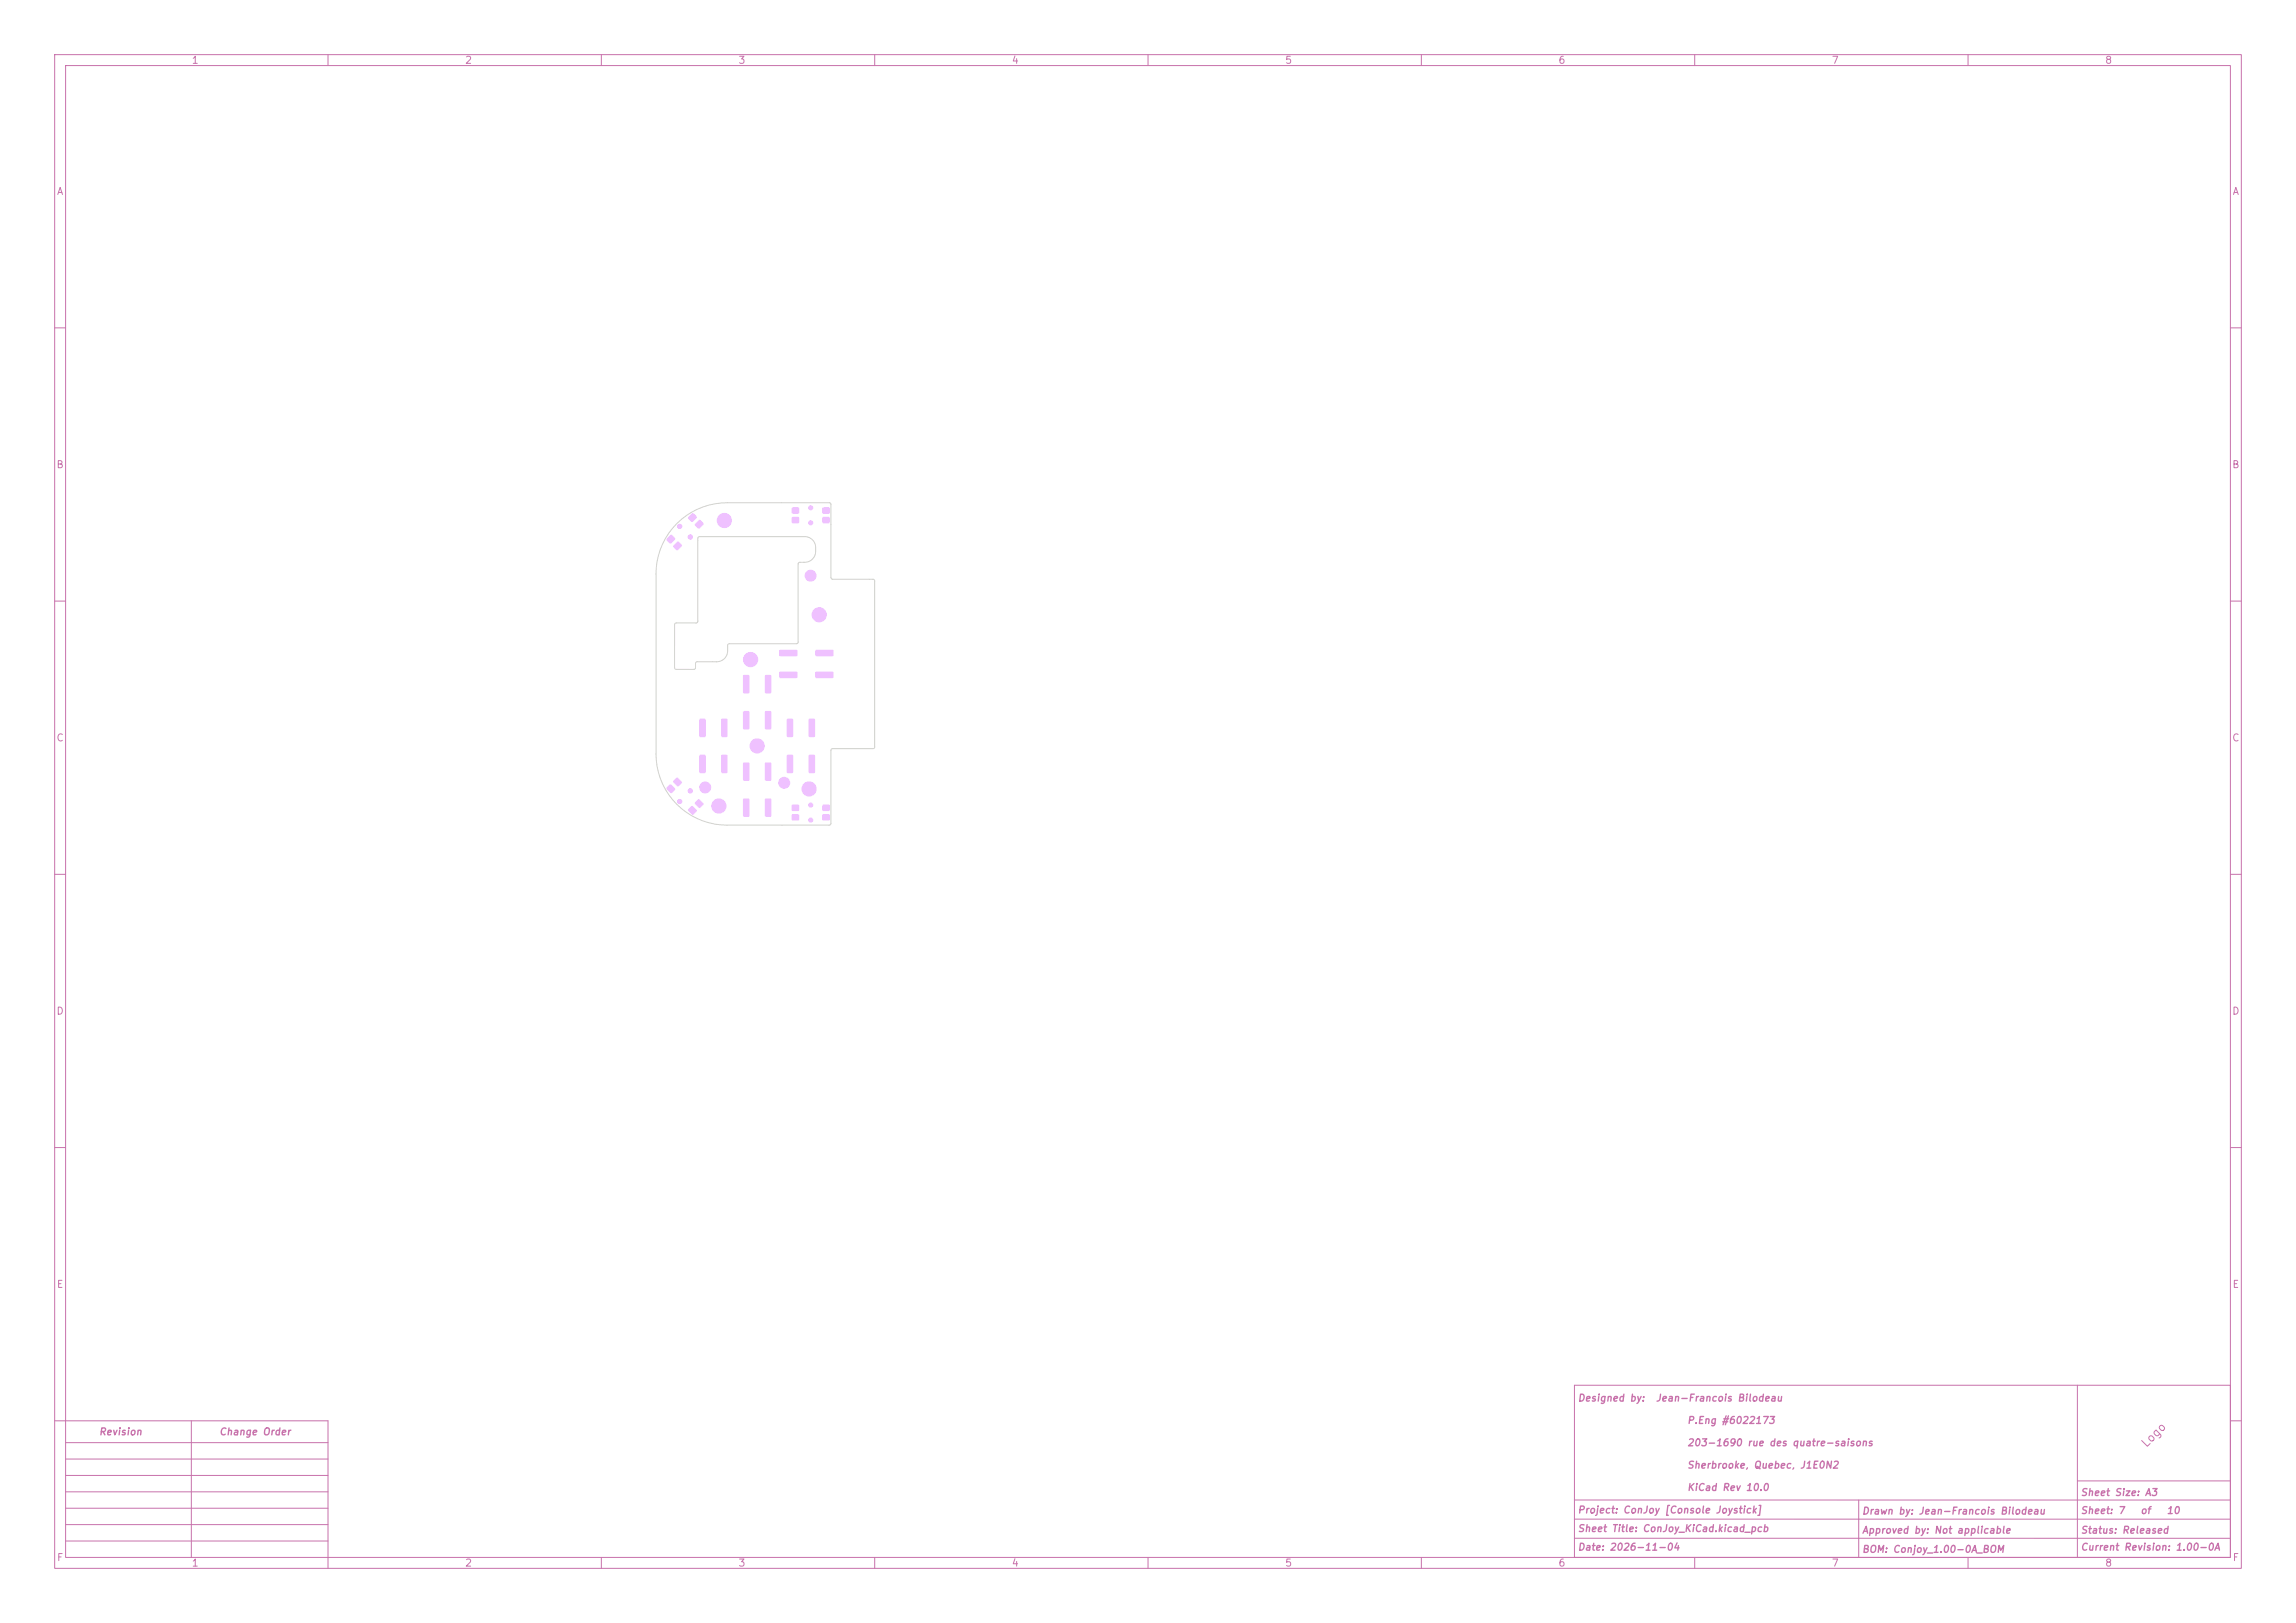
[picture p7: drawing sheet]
<svg xmlns="http://www.w3.org/2000/svg" width="420mm" height="297mm" viewBox="0 0 420 297" stroke-linecap="round" stroke-linejoin="round" font-family="sans-serif">
<defs><g id="words">
<text font-size="1.5" fill="#c872ab" x="392.8" y="265.3" transform="rotate(-45 392.8 265.3)">Logo</text>
<g font-size="1.3" fill="#c872ab">
<text x="35" y="12">1</text>
<text x="85" y="12">2</text>
<text x="135" y="12">3</text>
<text x="185" y="12">4</text>
<text x="235" y="12">5</text>
<text x="285" y="12">6</text>
<text x="335" y="12">7</text>
<text x="385" y="12">8</text>
<text x="10.3" y="36">A</text>
<text x="408.3" y="36">A</text>
<text x="10.2" y="86">B</text>
<text x="408.2" y="86">B</text>
<text x="10.2" y="136">C</text>
<text x="408.2" y="136">C</text>
<text x="10.2" y="186">D</text>
<text x="408.2" y="186">D</text>
<text x="10.3" y="236">E</text>
<text x="408.3" y="236">E</text>
<text x="288.5" y="256.8">Designed by:</text>
<text x="302.8" y="256.8">Jean-Francois Bilodeau</text>
<text x="18" y="263">Revision</text>
<text x="40" y="263">Change Order</text>
<text x="308.5" y="260.9">P.Eng #6022173</text>
<text x="308.5" y="265">203-1690 rue des quatre-saisons</text>
<text x="308.5" y="269">Sherbrooke, Quebec, J1E0N2</text>
<text x="308.5" y="273.1">KiCad Rev 10.0</text>
<text x="380.5" y="274.1">Sheet Size: A3</text>
<text x="288.5" y="277.3">Project: ConJoy [Console Joystick]</text>
<text x="288.5" y="280.7">Sheet Title: ConJoy_KiCad.kicad_pcb</text>
<text x="340.5" y="277.5">Drawn by: Jean-Francois Bilodeau</text>
<text x="340.5" y="281">Approved by: Not applicable</text>
<text x="380.5" y="277.4">Sheet: 7</text>
<text x="380.5" y="281">Status: Released</text>
<text x="391.4" y="277.4">of</text>
<text x="396.2" y="277.4">10</text>
<text x="10.3" y="286">F</text>
<text x="35" y="287">1</text>
<text x="85" y="287">2</text>
<text x="135" y="287">3</text>
<text x="185" y="287">4</text>
<text x="235" y="287">5</text>
<text x="285" y="287">6</text>
<text x="288.5" y="284.1">Date: 2026-11-04</text>
<text x="335" y="287">7</text>
<text x="340.5" y="284.5">BOM: Conjoy_1.00-0A_BOM</text>
<text x="380.5" y="284.1">Current Revision: 1.00-0A</text>
<text x="385" y="287">8</text>
<text x="408.3" y="286">F</text>
</g>
</g></defs>
<g fill="none" stroke="#c872ab" stroke-width=".18">
<path d="M10 10h400v277h-400zM12 12h396v273h-396zM60 10v2M110 10v2M160 10v2M210 10v2M260 10v2M310 10v2M360 10v2M10 60h2M408 60h2M10 110h2"/>
<path d="M408 110h2M10 160h2M408 160h2M10 210h2M408 210h2M288 253.5h120v31.5h-120zM380 253.5v31.5M10 260h50v27M12 264h48M12 267h48M12 270h48M12 273h48"/>
<path d="M12 276h48M12 279h48M35 260v25M288 278h120M288 274.5h120M340 274.5v10.5M380 271h28M408 260h2M12 282h48M110 285v2M160 285v2M210 285v2"/>
<path d="M260 285v2M288 281.5h120M310 285v2M360 285v2"/>
</g>
<g fill="#efc1ff">
<path d="M142.6 119l3.1-.1 .2 .2v.8l-.3 .2h-2.9l-.2-.2z"/>
<path d="M149.2 119l3.1-.1 .2 .2v.8l-.3 .2h-2.9l-.2-.2z"/>
<path d="M142.6 123l3.1-.1 .2 .2v.8l-.3 .2h-2.9l-.2-.2z"/>
<path d="M149.2 123l3.1-.1 .2 .2v.8l-.3 .2h-2.9l-.2-.2z"/>
<path d="M140 123.6l.9-.1 .2 .2v2.9l-.2 .3h-.8l-.2-.2z"/>
<path d="M140 130.2l.9-.1 .2 .2v2.9l-.2 .3h-.8l-.2-.2z"/>
<path d="M136 123.6l.8-.1 .3 .2v2.9l-.2 .3h-.7l-.3-.2z"/>
<path d="M136 130.2l.8-.1 .3 .2v2.9l-.2 .3h-.7l-.3-.2z"/>
<path d="M148 131.6l.9-.1 .2 .2v3l-.2 .2h-.7l-.3-.2z"/>
<path d="M148 138.2l.9-.1 .2 .2v2.9l-.2 .3h-.7l-.3-.2z"/>
<path d="M144 131.6l.8-.1 .3 .2v3l-.2 .2h-.8l-.2-.2z"/>
<path d="M144 138.2l.8-.1 .3 .2v2.9l-.2 .3h-.8l-.2-.2z"/>
<path d="M140 139.6l.9-.1 .2 .2v3l-.2 .2h-.8l-.2-.2z"/>
<path d="M140 146.2l.9-.1 .2 .2v3l-.2 .2h-.8l-.2-.2z"/>
<path d="M136 139.6l.8-.1 .3 .2v3l-.2 .2h-.7l-.3-.2z"/>
<path d="M136 146.2l.8-.1 .3 .2v3l-.2 .2h-.7l-.3-.2z"/>
</g>
<g fill="#efc1ff" stroke="#efc1ff" stroke-width=".18">
<circle cx="129" cy="144.1" r="1"/>
<circle cx="148.3" cy="105.3" r="1"/>
<circle cx="143.4" cy="143.2" r="1"/>
</g>
<g fill="#efc1ff">
<path d="M132 131.6l.8-.1 .3 .2v3l-.2 .2h-.8l-.2-.2z"/>
<path d="M132 138.2l.8-.1 .3 .2v2.9l-.2 .3h-.8l-.2-.2z"/>
<path d="M128 131.6l.9-.1 .2 .2v3l-.2 .2h-.7l-.3-.2z"/>
<path d="M128 138.2l.9-.1 .2 .2v2.9l-.2 .3h-.7l-.3-.2z"/>
</g>
<g fill="#efc1ff" stroke="#efc1ff" stroke-width=".18">
<circle cx="126.3" cy="144.7" r=".37"/>
<circle cx="124.3" cy="146.7" r=".37"/>
</g>
<g fill="#efc1ff">
<path d="M123.7 142.4h.3l.7 .7v.2l-.6 .6-.3-.1-.7-.7 .1-.2z"/>
<path d="M127.7 146.3h.3l.7 .7-.1 .3-.5 .6-.3-.1-.7-.7 .1-.3z"/>
<path d="M122.5 143.6h.3l.7 .7-.1 .3-.5 .5h-.3l-.7-.7 .1-.3z"/>
<path d="M126.4 147.6h.4l.7 .7-.1 .2-.6 .6-.2-.1-.7-.7v-.2z"/>
</g>
<g fill="#efc1ff" stroke="#efc1ff" stroke-width=".18">
<circle cx="126.3" cy="98.3" r=".37"/>
<circle cx="124.3" cy="96.3" r=".37"/>
</g>
<g fill="#efc1ff">
<path d="M127.2 95.8l.8-.7 .7 .8-.9 .9-.6-.6z"/>
<path d="M123.2 99.8l.8-.7 .8 .7-.9 .9-.7-.6z"/>
<path d="M125.9 94.6l.8-.7 .8 .7-.9 .9-.7-.6z"/>
<path d="M122 98.6l.8-.8 .7 .8-.9 .9-.6-.6z"/>
</g>
<g fill="#efc1ff" stroke="#efc1ff" stroke-width=".18">
<circle cx="148.3" cy="147.3" r=".37"/>
<circle cx="148.3" cy="150.1" r=".37"/>
</g>
<g fill="#efc1ff">
<path d="M144.9 147.3h1.2v1.1h-1.2z"/>
<path d="M150.5 147.3h1.2v1.1h-1.2z"/>
<path d="M144.9 149h1.2v1.1h-1.2z"/>
<path d="M150.5 149h1.2v1.1h-1.2z"/>
</g>
<g fill="#efc1ff" stroke="#efc1ff" stroke-width=".18">
<circle cx="148.3" cy="95.7" r=".37"/>
<circle cx="148.3" cy="92.9" r=".37"/>
</g>
<g fill="#efc1ff">
<path d="M150.5 94.6h1.2v1.1h-1.2z"/>
<path d="M144.9 94.6h1.2v1.1h-1.2z"/>
<path d="M150.5 92.9h1.2v1.1h-1.2z"/>
<path d="M144.9 92.9h1.2v1.1h-1.2z"/>
</g>
<g fill="#efc1ff" stroke="#efc1ff" stroke-width=".18">
<circle cx="124.3" cy="146.7" r=".37"/>
<circle cx="126.3" cy="144.7" r=".37"/>
<circle cx="137.3" cy="120.7" r="1.3"/>
<circle cx="149.9" cy="112.5" r="1.3"/>
<circle cx="131.5" cy="147.5" r="1.3"/>
<circle cx="138.5" cy="136.5" r="1.3"/>
<circle cx="148" cy="144.4" r="1.3"/>
<circle cx="124.3" cy="96.3" r=".37"/>
<circle cx="126.3" cy="98.3" r=".37"/>
<circle cx="132.5" cy="95.2" r="1.3"/>
</g>
<path d="M123.8 95.8a13 13 0 0 1 9.2-3.8h18.9l.1 .3v13.5l.3 .2h7.4l.3 .3v30.5l-.3 .2h-7.4l-.3 .2v13.7l-.3 .1h-18.7a13 13 0 0 1-13-13v-33a13 13 0 0 1 3.8-9.2zM127.7 98.3l19.5-.1a2 2 0 0 1 2 2v.7a2 2 0 0 1-2 2h-1l-.2 .3-.1 14.5-.2 .1h-12.3l-.3 .2v1.1a2 2 0 0 1-2 2h-3.7l-.2 .2v1l-.2 .2h-3.3l-.3-.3v-8l.3-.2h3.7l.2-.2z" fill="none" stroke="#d0d2cd" stroke-width=".18"/>
<use href="#words"/>
</svg>
